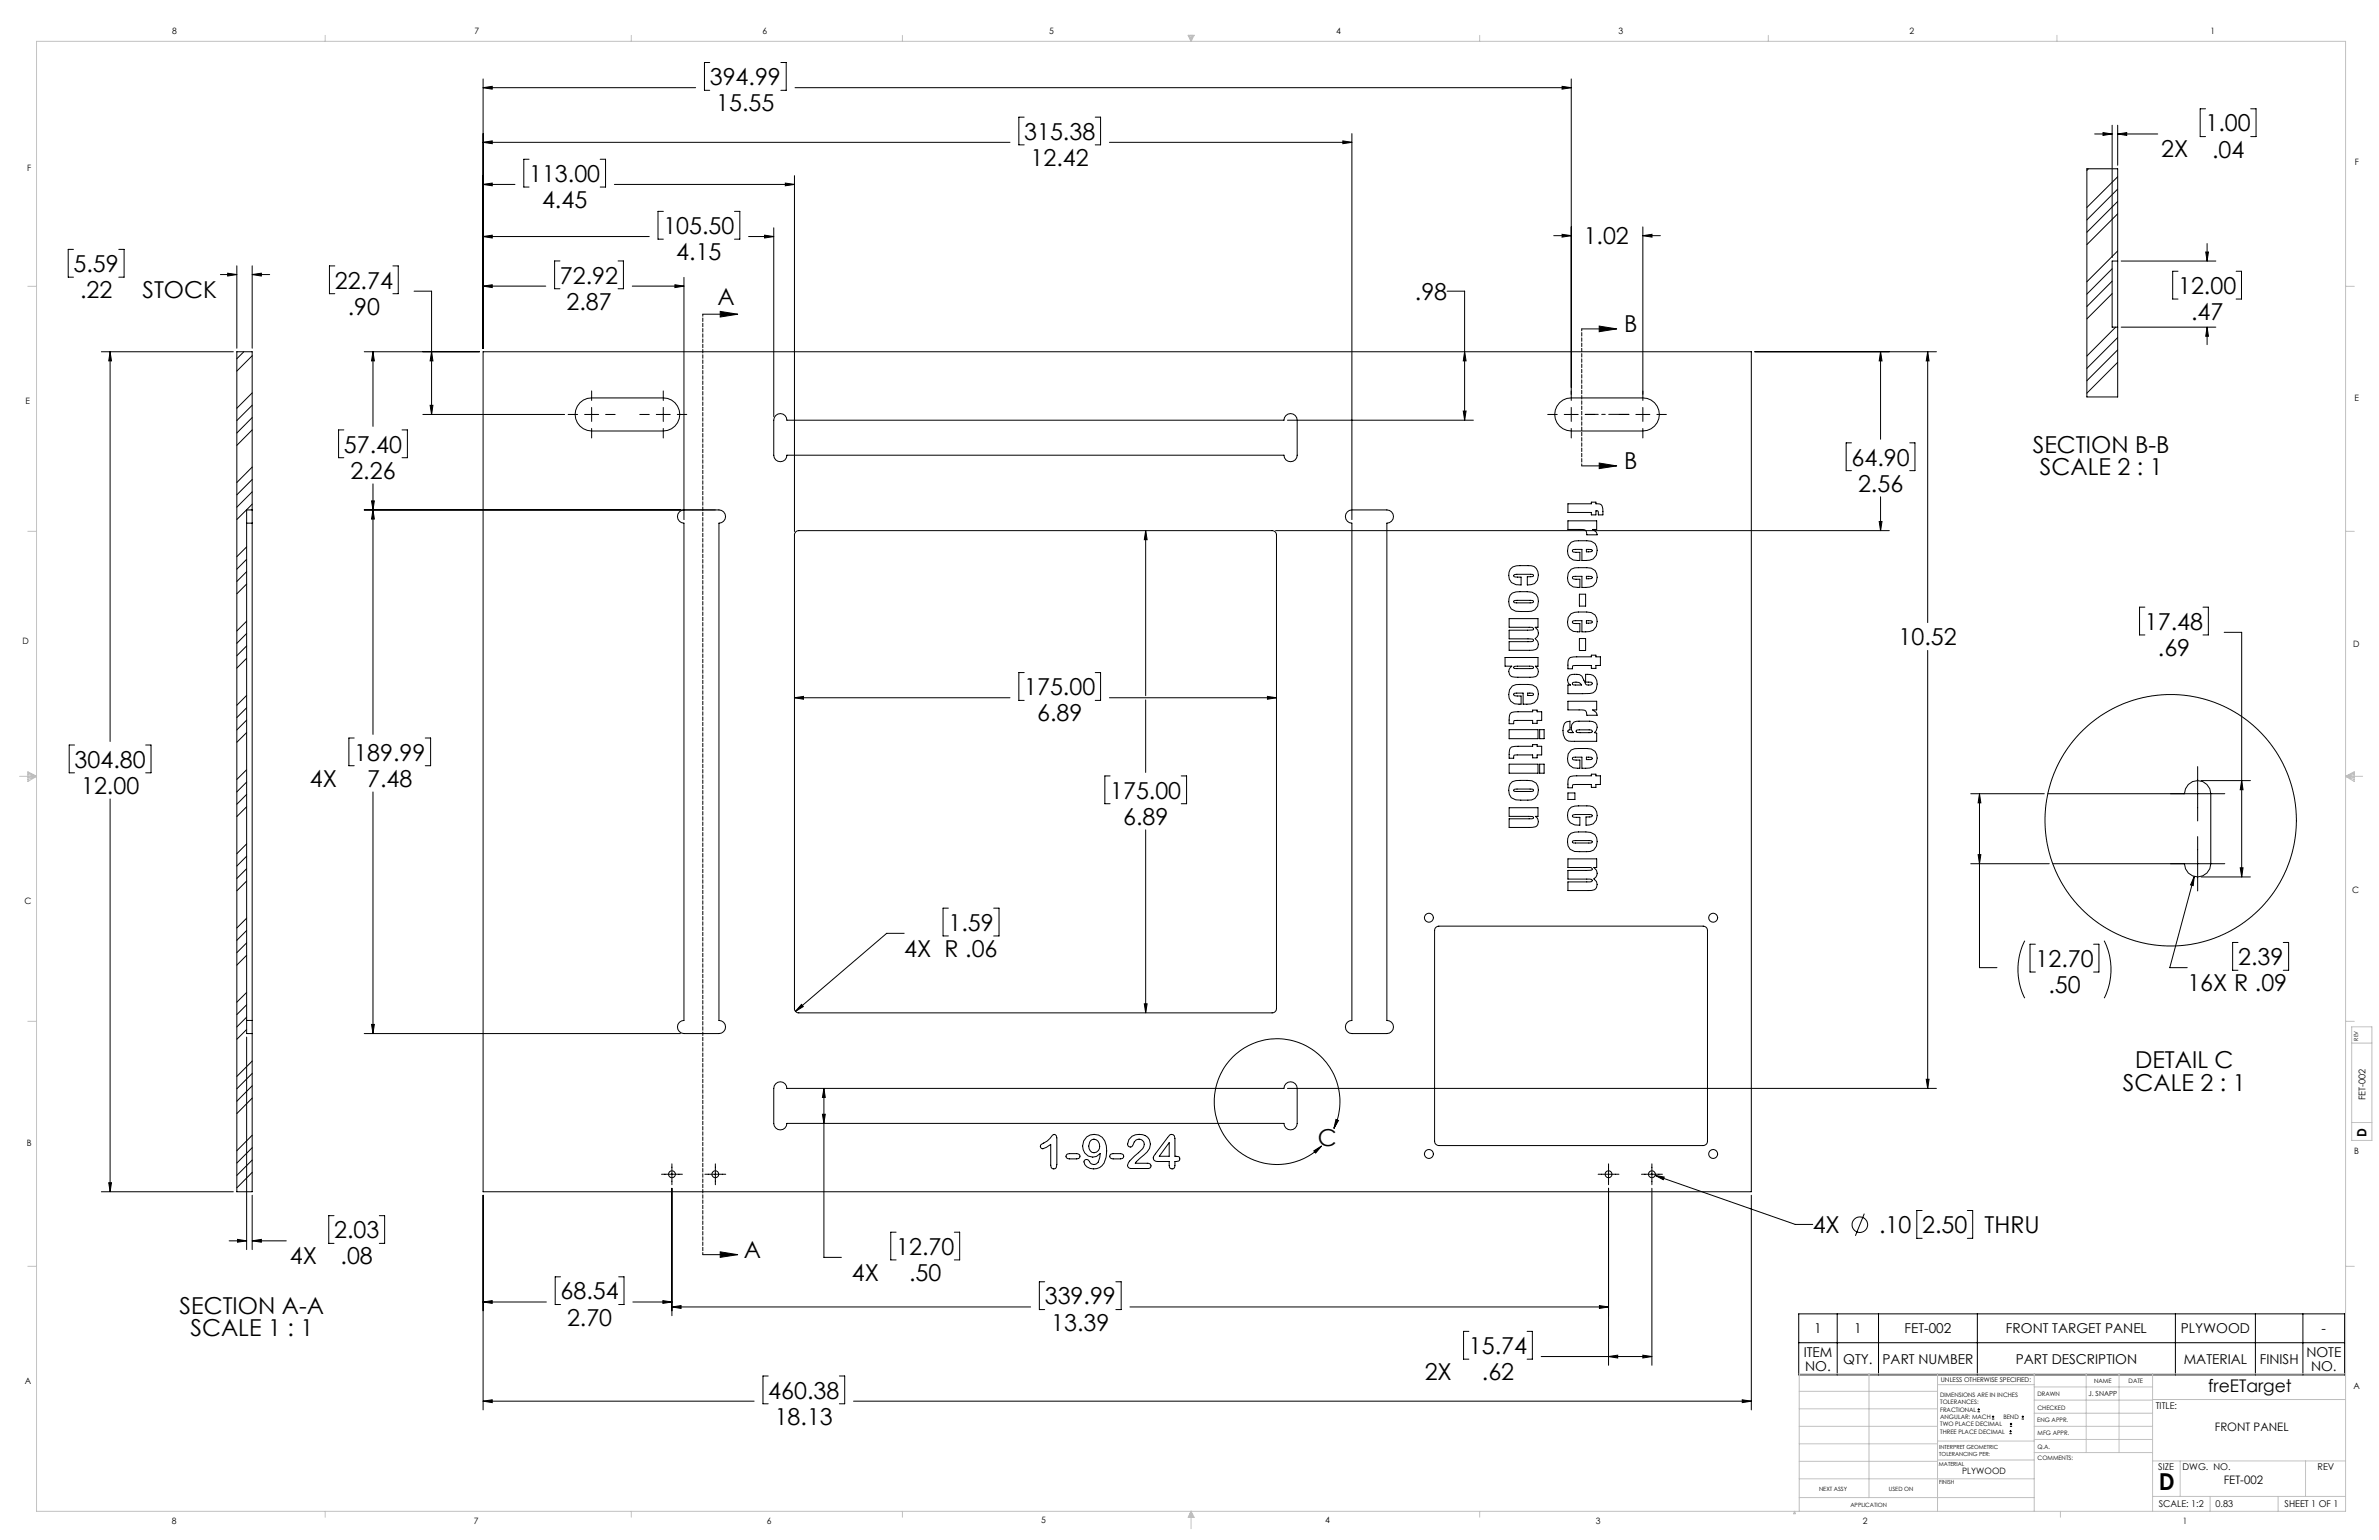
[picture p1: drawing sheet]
<svg xmlns="http://www.w3.org/2000/svg" width="864mm" height="559mm" viewBox="0 0 864 559" stroke-linecap="round" stroke-linejoin="round" font-family="sans-serif">
<defs><g id="words">
<g font-size="8.5">
<text x="257.7" y="30.9">394.99</text>
<text x="260" y="40.4">15.55</text>
<text x="800.7" y="47.7">1.00</text>
<text x="371.8" y="50.7">315.38</text>
<text x="784.6" y="57.1">2X</text>
<text x="803" y="57.2">.04</text>
<text x="192.1" y="66">113.00</text>
<text x="374.1" y="60.2">12.42</text>
<text x="196.8" y="75.5">4.45</text>
<text x="240.8" y="84.9">105.50</text>
<text x="574.9" y="88.7">1.02</text>
<text x="245.5" y="94.4">4.15</text>
<text x="26.7" y="98.7">5.59</text>
<text x="121.5" y="104.7">22.74</text>
<text x="203.3" y="102.9">72.92</text>
<text x="790.7" y="106.6">12.00</text>
<text x="29.1" y="108.2">.22</text>
<text x="51.7" y="108.1">STOCK</text>
<text x="205.6" y="112.4">2.87</text>
<text x="260.4" y="110.8">A</text>
<text x="513.6" y="108.8">.98</text>
<text x="126.2" y="114.2">.90</text>
<text x="795.4" y="116.1">.47</text>
<text x="589.6" y="120.4">B</text>
<text x="124.8" y="164.2">57.40</text>
<text x="737.9" y="164.3">SECTION B-B</text>
<text x="127.2" y="173.7">2.26</text>
<text x="589.6" y="170.1">B</text>
<text x="672.1" y="168.9">64.90</text>
<text x="740.5" y="172.5">SCALE 2 : 1</text>
<text x="674.5" y="178.4">2.56</text>
<text x="778.6" y="228.5">17.48</text>
<text x="689.2" y="234.2">10.52</text>
<text x="783.3" y="238">.69</text>
<text x="371.8" y="252.3">175.00</text>
<text x="376.5" y="261.8">6.89</text>
<text x="128.6" y="276">189.99</text>
<text x="27.1" y="278.5">304.80</text>
<text x="112.5" y="285.4">4X</text>
<text x="133.3" y="285.5">7.48</text>
<text x="29.4" y="288">12.00</text>
<text x="403" y="289.8">175.00</text>
<text x="407.7" y="299.3">6.89</text>
<text x="344.3" y="337.7">1.59</text>
<text x="328.2" y="347.2">4X R .06</text>
<text x="738.9" y="350.8">12.70</text>
<text x="812.5" y="350.2">2.39</text>
<text x="794" y="359.6">16X R .09</text>
<text x="743.6" y="360.3">.50</text>
<text x="775.1" y="387.6">DETAIL C</text>
<text x="770.7" y="395.9">SCALE 2 : 1</text>
<text x="478.4" y="415.8">C</text>
<text x="121.3" y="449.3">2.03</text>
<text x="658" y="447.5">4X</text>
<text x="682.2" y="447.5">.10</text>
<text x="697.8" y="447.5">2.50</text>
<text x="720.4" y="447.5">THRU</text>
<text x="325.3" y="455.3">12.70</text>
<text x="105.2" y="458.7">4X</text>
<text x="123.6" y="458.8">.08</text>
<text x="270" y="456.3">A</text>
<text x="309.2" y="464.7">4X</text>
<text x="330" y="464.8">.50</text>
<text x="203.5" y="471.5">68.54</text>
<text x="379.3" y="473.3">339.99</text>
<text x="65.2" y="476.7">SECTION A-A</text>
<text x="69.1" y="484.9">SCALE 1 : 1</text>
<text x="205.8" y="481">2.70</text>
<text x="381.6" y="482.8">13.39</text>
<text x="533.2" y="491.3">15.74</text>
<text x="517.2" y="500.7">2X</text>
<text x="537.9" y="500.8">.62</text>
<text x="278.9" y="507.5">460.38</text>
<text x="281.2" y="517">18.13</text>
<text x="783.7" y="540.7">D</text>
</g>
<text font-size="6.3" x="801.6" y="505">freETarget</text>
<g font-size="4.9">
<text x="658.6" y="483.8">1</text>
<text x="673.1" y="483.8">1</text>
<text x="691.4" y="483.8">FET-002</text>
<text x="728.2" y="483.8">FRONT TARGET PANEL</text>
<text x="791.7" y="483.8">PLYWOOD</text>
<text x="842.8" y="483.8">-</text>
<text x="654.8" y="492.4">ITEM</text>
<text x="655.3" y="497.4">NO.</text>
<text x="669.1" y="494.9">QTY.</text>
<text x="683.4" y="494.9">PART NUMBER</text>
<text x="731.7" y="494.9">PART DESCRIPTION</text>
<text x="792.7" y="494.9">MATERIAL</text>
<text x="820.3" y="494.9">FINISH</text>
<text x="837.2" y="492.4">NOTE</text>
<text x="838.9" y="497.4">NO.</text>
</g>
<text font-size="4.7" x="859" y="412.4" transform="rotate(-90 859 412.4)">D</text>
<g font-size="4.2">
<text x="804" y="519.3">FRONT PANEL</text>
<text x="807.2" y="538.6">FET-002</text>
</g>
<g font-size="3.4">
<text x="858.7" y="399.2" transform="rotate(-90 858.7 399.2)">FET-002</text>
<text x="782.6" y="511.2">TITLE:</text>
<text x="783.5" y="533.3">SIZE</text>
<text x="792.3" y="533.3">DWG. NO.</text>
<text x="841.3" y="533.4">REV</text>
<text x="783.6" y="546.8">SCALE: 1:2</text>
<text x="804.3" y="546.8">0.83</text>
<text x="829.3" y="546.8">SHEET 1 OF 1</text>
</g>
<g font-size="3.2">
<text x="62.5" y="12.4">8</text>
<text x="172.3" y="12.3">7</text>
<text x="276.8" y="12.4">6</text>
<text x="380.9" y="12.4">5</text>
<text x="485" y="12.3">4</text>
<text x="587.5" y="12.4">3</text>
<text x="693.2" y="12.4">2</text>
<text x="802.4" y="12.4">1</text>
<text x="854.9" y="59.8">F</text>
<text x="9.9" y="62">F</text>
<text x="9.3" y="146.5">E</text>
<text x="854.7" y="145.5">E</text>
<text x="8.2" y="233.6">D</text>
<text x="854.3" y="234.9">D</text>
<text x="8.9" y="328.1">C</text>
<text x="853.9" y="324.1">C</text>
<text x="9.7" y="415.8">B</text>
<text x="854.6" y="418.6">B</text>
<text x="9" y="502">A</text>
<text x="854.3" y="503.9">A</text>
<text x="712.3" y="534.9">PLYWOOD</text>
<text x="62.3" y="552.9">8</text>
<text x="172" y="552.9">7</text>
<text x="278.3" y="552.9">6</text>
<text x="377.9" y="552.8">5</text>
<text x="481" y="552.8">4</text>
<text x="579.3" y="552.8">3</text>
<text x="676.2" y="552.9">2</text>
<text x="792.4" y="552.8">1</text>
</g>
<text font-size="2.5" x="758.2" y="506.5">J. SNAPP</text>
<text font-size="2.4" x="704.5" y="501.3">UNLESS OTHERWISE SPECIFIED:</text>
<g font-size="2.2">
<text x="760.2" y="501.8">NAME</text>
<text x="772.7" y="501.8">DATE</text>
<text x="704.3" y="506.9">DIMENSIONS ARE IN INCHES</text>
<text x="704.3" y="509.6">TOLERANCES:</text>
<text x="739.6" y="506.6">DRAWN</text>
<text x="704.3" y="512.2">FRACTIONAL</text>
<text x="704.3" y="514.9">ANGULAR: MACH</text>
<text x="727.2" y="514.9">BEND</text>
<text x="739.6" y="511.5">CHECKED</text>
<text x="704.3" y="517.5">TWO PLACE DECIMAL</text>
<text x="704.3" y="520.2">THREE PLACE DECIMAL</text>
<text x="739.6" y="516.1">ENG APPR.</text>
<text x="739.7" y="520.9">MFG APPR.</text>
<text x="739.6" y="525.6">Q.A.</text>
<text x="739.7" y="529.8">COMMENTS:</text>
</g>
<g font-size="2.1">
<text x="660.3" y="540.9">NEXT ASSY</text>
<text x="685.6" y="540.9">USED ON</text>
<text x="671.7" y="546.7">APPLICATION</text>
</g>
<g font-size="2">
<text x="856" y="377.7" transform="rotate(-90 856 377.7)">REV</text>
<text x="704" y="525.8">INTERPRET GEOMETRIC</text>
<text x="703.9" y="531.8">MATERIAL</text>
<text x="704" y="528.3">TOLERANCING PER:</text>
<text x="703.9" y="538.7">FINISH</text>
</g>
</g></defs>
<g fill="none" stroke="#000" stroke-width=".36">
<path d="M175.4 28.6v97.8M175.4 31.8h77.1M175.4 31.8l3.3-.5v1zM257.6 22.7h-1.9v10.1h1.9M283.5 22.7h1.9v10.1h-1.9M288.6 31.8h281.8M567.1 31.3l3.3 .5-3.3 .5zM570.4 28.6v116.7M800.6 39.5h-1.9v10.1h1.9M817 39.5h2v10.1h-2M175.4 51.6h191.2M175.4 51.6l3.3-.5v1z"/>
<path d="M192.1 57.8h-2v10.1h2M217.9 57.8h1.9v10.1h-1.9M371.8 42.5h-1.9v10.1h1.9M397.6 42.5h1.9v10.1h-1.9M402.7 51.6h88M487.5 51.1l3.2 .5-3.2 .5zM490.7 48.5v140.1M760.4 48.6h6.3M763.4 48.1l3.3 .5-3.3 .5zM766.7 45.4v48.1M768.7 48.6l3.3-.5v1zM768.7 45.4v14.6"/>
<path d="M768.7 48.6h14.6M175.4 66.9h11.5M175.4 66.9l3.3-.5v1zM223 66.9h65.4M240.8 76.7h-1.9v10.1h1.9M266.6 76.7h2v10.1h-2M285.1 66.4l3.3 .5-3.3 .5zM288.4 63.7v129.2M758.1 61.2l-.5 .6M768.7 64.1l-11.1 11.2M768.7 68.6l-11.1 11.2M768.7 73.1l-11.1 11.2"/>
<path d="M768.7 77.6l-11.1 11.2M26.7 90.5h-1.9v10.1h1.9M43.1 90.5h1.9v10.1h-1.9M80 99.6h6M82.7 99.1l3.3 .5-3.3 .6zM86 96.4v30M91.5 99.6l3.4-.5v1.1zM91.5 96.4v30M91.5 99.6h6.4M121.5 96.5h-1.9v10.1h1.9M142.6 96.5h2v10.1h-2M175.4 85.8h60.3"/>
<path d="M175.4 85.8l3.3-.5v1.1zM203.3 94.7h-2v10.1h2M224.4 94.7h1.9v10.1h-1.9M271.7 85.8h9.2M277.6 85.3l3.3 .5-3.3 .6zM280.9 82.7v68.5M564 85.5h6.4M567.1 85l3.3 .5-3.3 .5zM596.4 82.3v63M596.4 85.5h6.3M596.4 85.5l3.3-.5v1zM766.7 97.5l-9.1 9.2"/>
<path d="M768.7 94.7v24M768.7 94.7v-33.5h-11.1v82.8h11.1v-25.3M768.7 94.7h-2v24h2M768.7 91.1l-11.1 11.1M770 94.7h34.4M790.6 98.4h-1.9v10.1h1.9M800.7 91.4h1l-.5 3.3zM801.2 88.4v6.3M811.7 98.4h2v10.1h-2M150.3 105.7h6.4v44.7M175.4 103.8h22.7M175.4 103.8l3.3-.5v1.1z"/>
<path d="M229.5 103.8h18.8M245 103.3l3.3 .5-3.3 .6zM248.3 100.6v88M255.1 114h12.7M261.4 113l6.4 1-6.4 1zM525.3 105.7h6.4v46.8M574.2 119.3h12.7M580.5 118.3l6.4 1-6.4 1.1zM766.7 102l-9.1 9.2M766.7 106.5l-9.1 9.2M768 118.7l-10.4 10.5M770 118.7h34.4"/>
<path d="M801.2 118.7l.5 3.3h-1zM801.2 118.7v6.4M36.8 127.6h47.9M40 127.6v141.5M40 127.6l.5 3.4h-1zM88.5 127.6l-2.5 2.6M91.5 129.1l-5.5 5.6M132.2 127.6h41.9M135.4 127.6v27.1M135.4 127.6l.5 3.4h-1zM156.7 127.6l.5 3.4h-1.1zM175.4 127.6h460.3v304.8h-460.3z"/>
<path d="M531.7 127.6l.5 3.4h-1zM637 127.6h65.9M682.7 127.6l.5 3.4h-1zM682.7 127.6v31.8M699.8 127.6l.5 3.4h-1.1zM699.8 127.6v98.3M768.7 122.5l-11.1 11.2M768.7 127l-11.1 11.1M768.7 131.5l-11.1 11.2M91.5 142.6l-5.5 5.5M91.5 147l-5.5 5.6M91.5 151.5l-5.5 5.6"/>
<path d="M91.5 156l-5.5 5.6M124.8 156h-1.9v10.1h1.9M145.9 156h2v10.1h-2M153.5 150.4h51.5M156.1 147.1h1.1l-.5 3.3zM206.2 150.4h3.5M210.5 146.1l1.3-.9 1.4-.6 1.6-.2h26a6 6 0 0 1 6 6 6 6 0 0 1-6 6h-26a6 6 0 0 1-5.6-3.7 6 6 0 0 1 1.3-6.6zM212.2 150.4h5.1M214.8 141.9v3.4M214.8 147.8v5.1M214.8 155.5v3.4M219.9 150.4h3.4"/>
<path d="M232.2 150.4h3.5M238.2 150.4h5.1M240.8 141.9v3.4M240.8 147.8v5.1M240.8 155.5v3.4M245.9 150.4h3.4M281.6 150.8a2.36 2.36 0 0 1 2.6-.6 2.36 2.36 0 0 1 1.4 2.3h180.5a2.4 2.4 0 0 1 2.4-2.4 2.4 2.4 0 0 1 2.4 2.4v12.7a2.4 2.4 0 0 1-2.4 2.3 2.4 2.4 0 0 1-2.4-2.3h-180.5a2.38 2.38 0 0 1-2.3 2.3 2.38 2.38 0 0 1-2.4-2.3v-12.7l.2-.9zM467.4 152.5h67.4M531.2 149.2h1l-.5 3.3zM561.8 150.4h3.5M566.1 146.1l1.3-.9 1.4-.6 1.6-.2h26a6 6 0 0 1 6 6 6 6 0 0 1-6 6h-26a6 6 0 0 1-5.6-3.7 6 6 0 0 1 1.3-6.6zM567.8 150.4h5.1"/>
<path d="M570.4 147.8v5.1M570.4 155.5v3.4M575.5 150.4h3.4M587.8 150.4h3.5M593.8 150.4h5.1M596.4 147.8v5.1M596.4 155.5v3.4M601.5 150.4h3.4M91.5 169.5l-5.5 5.6M91.5 174l-5.5 5.6M91.5 178.5l-5.5 5.5M135.4 175.6v90.9"/>
<path d="M574.2 169.1h12.7M580.5 168l6.4 1.1-6.4 .9zM672.1 160.7h-1.9v10.1h1.9M693.2 160.7h1.9v10.1h-1.9M89.5 198.4l-3.5 3.6M89.5 189.8h2M91.5 183l-5.5 5.5M91.5 185v4.8M91.5 185v-57.4h-5.5v304.8h5.5v-57.4M91.5 185h-2v190h2M91.5 189.8v180.5M132.2 185h128.8a2.4 2.4 0 0 1 2.4 2.4 2.4 2.4 0 0 1-2.4 2.4v180.5a2.38 2.38 0 0 1 2.4 2.4 2.38 2.38 0 0 1-2.4 2.3h-12.7a2.38 2.38 0 0 1-2.4-2.3 2.38 2.38 0 0 1 2.4-2.4v-180.5a2.4 2.4 0 0 1-2.4-2.4 2.4 2.4 0 0 1 2.4-2.4"/>
<path d="M134.9 181.8h1l-.5 3.2zM135.4 185l.5 3.3h-1zM288.9 193l1.1-.5h171.8a1.57 1.57 0 0 1 1.6 1.6v171.8a1.57 1.57 0 0 1-1.6 1.6h-171.8a1.57 1.57 0 0 1-1.6-1.6v-172.1zM415.9 192.5v59.9M415.9 192.5l.5 3.3h-1zM463.1 192.5h222.7M489.1 185.7l.7-.5 .9-.2h12.7a2.4 2.4 0 0 1 2.4 2.4 2.4 2.4 0 0 1-2.4 2.4v180.5a2.38 2.38 0 0 1 2.4 2.4 2.38 2.38 0 0 1-2.4 2.3h-12.7a2.38 2.38 0 0 1-2.3-2.3 2.38 2.38 0 0 1 2.3-2.4v-180.5a2.39 2.39 0 0 1-2.1-1.5 2.39 2.39 0 0 1 .5-2.6zM569.2 182.8h8.5v-.6h1.6v.6a1.87 1.87 0 0 1 2.5 1.8l.1 2.2h-1.7v-1.1l-.3-.4h-.6v1.5h-1.6v-.9h-8.5zM569.2 189h10.4v3.1h-1.5l1.3 .9 .4 1.1h-3.7l-.2-1.1a1.4 1.4 0 0 0-1.8-.9h-4.9zM570.3 196.8a14.9 14.9 0 0 1 7.3-.4 3.7 3.7 0 0 1 2 4.4 3.7 3.7 0 0 1-4 2.6h-1.3v-4h-3a.48 .48 0 0 0-.5 .5 .48 .48 0 0 0 .5 .4l2.2 .1v3a3.5 3.5 0 0 1-4.5-3.5l.3-1.7zM575.9 199.4h1.8l.3 .4-.2 .3-1.9 .1zM682.2 189.2h1l-.5 3.3z"/>
<path d="M682.7 180.3v12.2M89.5 203l-3.5 3.5M89.5 207.4l-3.5 3.6M89.5 211.9l-3.5 3.6M548.3 206.5l.8-.8a16.1 16.1 0 0 1 7.8-.1 4 4 0 0 1 .2 6.2l-2.7 .5v-3l1.9-.1a.41 .41 0 0 0 .3-.4 .41 .41 0 0 0-.4-.4h-5.6l-1 .2-.1 .5a3.1 3.1 0 0 0 2.7 .3v2.9a3.7 3.7 0 0 1-4-1.6 3.7 3.7 0 0 1 .1-4.2zM549 215.2a16.5 16.5 0 0 1 7.1-.3 3.6 3.6 0 0 1 2.3 4.1 3.6 3.6 0 0 1-3.8 2.9h-2.5a3.8 3.8 0 0 1-4.2-2.2 3.8 3.8 0 0 1 1.1-4.5zM549.6 218l5.8-.2 1 .1 .2 .4-.4 .4-5.6 .1-1-.2zM570.3 206.6a14.9 14.9 0 0 1 7.3-.4 3.7 3.7 0 0 1 2 4.3 3.7 3.7 0 0 1-4 2.6h-1.3v-4l-3 .1a.48 .48 0 0 0-.5 .5 .48 .48 0 0 0 .5 .4l2.2 .1v2.9a3.5 3.5 0 0 1-4.5-3.4l.3-1.8zM573.3 215.6h2.3v4.3h-2.3zM575.9 209.1l1.8 .1 .3 .4-.2 .3-1.9 .1zM89.5 225.4l-3.5 3.6M89.5 229.9l-3.5 3.5"/>
<path d="M89.5 234.4l-3.5 3.5M89.5 238.9l-3.5 3.5M546.3 238.6h12v3.2l-.9-.1a2.25 2.25 0 0 1 .1 3.8l-2.1 .2a11.9 11.9 0 0 1-7.1-.5 2.24 2.24 0 0 1 .5-3.5h-2.5zM547.8 224.5h10.5v3.1h-1a2.41 2.41 0 0 1 0 4.1 2.36 2.36 0 0 1 .2 4l-2.3 .3h-7.4v-3.2h8.6a.46 .46 0 0 0 .2-.5 .46 .46 0 0 0-.2-.4l-8.6-.1v-3.1l8.5-.1a.5 .5 0 0 0 .3-.6 .5 .5 0 0 0-.6-.4h-8.2zM569.6 239l.4-.4 1.2-.2 6.5-.1v-.6h1.6v.6h1.7v3.2h-1.7v1h-1.6v-1h-6.5l-.3 .2-.1 1h-1.6v-2.2zM570.3 222.7a13.8 13.8 0 0 1 7.3-.4 3.7 3.7 0 0 1 2 4.3 3.7 3.7 0 0 1-4 2.7h-1.3v-4.1h-3a.5 .5 0 0 0-.5 .6 .5 .5 0 0 0 .5 .4l2.2 .1v3a3.7 3.7 0 0 1-3.8-1.2 3.7 3.7 0 0 1-.4-4.1zM573.3 231.7h2.3v4.3h-2.3zM575.9 225.2l1.8 .1 .3 .4-.2 .3-1.9 .1zM699.8 236v158.9M778.6 220.3h-1.9v10.1h1.9M799.7 220.3h2v10.1h-2M807.4 229.4h6.4v88.8"/>
<path d="M89.5 252.3l-3.5 3.6M89.5 256.8l-3.5 3.6M288.4 253.2h78.2M288.4 253.2l3.3-.5v1zM371.8 244.1h-1.9v10h1.9M397.6 244.1h1.9v10h-1.9M402.7 253.2h60.7M415.9 254v26.3M460.1 252.7l3.3 .5-3.3 .5zM548.2 259l.5-.5 1.2-.2h6.5v-.6h1.6v.6h1.6v3.1h-1.6v1.1h-1.6v-1.1h-6.6l-.2 .2-.1 1h-1.7l.1-2.2zM549 248.9a15 15 0 0 1 7.3-.4 3.7 3.7 0 0 1 2 4.4 3.7 3.7 0 0 1-4 2.6h-1.4v-4h-3a.48 .48 0 0 0-.4 .5 .48 .48 0 0 0 .5 .5l2.2 .1v2.9a3.6 3.6 0 0 1-3.9-1.2 3.6 3.6 0 0 1-.3-4zM549.6 241.9l5.7-.2 1.2 .1 .1 .4-.1 .3-.4 .1h-6.1l-.5-.2z"/>
<path d="M554.6 251.5h1.7l.3 .3v.4l-2 .2zM569.2 254.5h10.4v3.1h-1.5l1.3 .8 .4 1.1h-3.7l-.2-1a1.4 1.4 0 0 0-1.8-.9h-4.9zM569.9 245l.8-.3a5.1 5.1 0 0 1 3.6 .7l1.2 2.7a1.45 1.45 0 0 0 2.5-.1l-.3-.4-2.1-.1v-2.8a3.3 3.3 0 0 1 4.2 3.5l-.3 1.9a2.92 2.92 0 0 1-3.4 1.6h-6.9v-3.1h.9a2.06 2.06 0 0 1-.2-3.6zM570.9 247.7l.2-.1a2.88 2.88 0 0 1 3 1l-3-.1-.3-.4zM27.1 270.3h-2v10.1h2M52.9 270.3h1.9v10.1h-1.9M89.5 279.3l-3.5 3.5M89.5 261.3l-3.5 3.6M89.5 265.8l-3.5 3.5M128.6 267.8h-2v10h2M154.4 267.8h1.9v10h-1.9M547.8 264.8h10.5v3.2h-10.5z"/>
<path d="M547.8 277.3h10.5v3.3h-10.5zM548.2 271.5l.5-.5 1.2-.2h6.5v-.6h1.6v.6h1.6v3.1h-1.6v1.1h-1.6v-1.1l-6.6 .1-.2 .1-.1 1h-1.7l.1-2.2zM558.9 264.8h1.6v3.2h-1.6zM558.9 277.3h1.6v3.3h-1.6zM568.2 262.2l1.7-.5v3.1l-.5 .1a.5 .5 0 0 0-.2 .5 .5 .5 0 0 0 .4 .4l1.5 .1a2.4 2.4 0 0 1-.6-2.9 2.4 2.4 0 0 1 2.7-1.3h3.8a2.3 2.3 0 0 1 2.7 1.3 2.3 2.3 0 0 1-.9 2.9l.8 .1v3h-8a3.3 3.3 0 0 1-4.2-3.9l.1-1.2zM570.3 272.2a14.9 14.9 0 0 1 7.3-.4 3.7 3.7 0 0 1 2 4.3 3.7 3.7 0 0 1-4 2.7h-1.3v-4.1l-3 .1a.48 .48 0 0 0-.5 .5 .48 .48 0 0 0 .5 .4l2.2 .1v3a3.5 3.5 0 0 1-4.5-3.5l.3-1.8zM572.3 265l5.3-.1a.48 .48 0 0 1 .4 .4 .48 .48 0 0 1-.4 .5h-4.9l-.5-.3zM575.9 274.7l1.8 .1 .3 .4-.6 .4h-1.5zM797.8 278.2v19.7M40 289.9v142.5M89.5 283.8l-3.5 3.5M89.5 288.3l-3.5 3.5"/>
<path d="M89.5 292.7l-3.5 3.6M135.4 287.4v87.6M403 281.6h-1.9v10h1.9M428.8 281.6h1.9v10h-1.9M547.8 293.1h10.5v3.1h-.9a2.13 2.13 0 0 1 1 2.4 2.13 2.13 0 0 1-2.1 1.6h-8.5v-3.1h8.2l.5-.1 .1-.3-.2-.4h-.5l-8.1-.1zM549 283.6a18.2 18.2 0 0 1 7.1-.3 3.7 3.7 0 0 1 2.3 3.5 3.7 3.7 0 0 1-2.4 3.5h-3.9a3.8 3.8 0 0 1-4.2-2.1 3.8 3.8 0 0 1 1.1-4.6zM549.6 286.5l5.8-.2 1.1 .1 .1 .4-.4 .4h-5.6l-1-.1zM569.2 287.7h2.5v2.4h-2.5zM569.6 282.2l.4-.4 1.2-.2 6.5-.1v-.6h1.6v.6h1.7v3.2h-1.7v1h-1.6v-1h-6.5l-.3 .2-.1 1h-1.6v-2.2zM569.6 293.7l.8-.8a17 17 0 0 1 7.8-.2 3.7 3.7 0 0 1 1.5 3.7 3.7 3.7 0 0 1-2.6 2.9l-1.4 .1v-3h1.9a.41 .41 0 0 0 .4-.4 .41 .41 0 0 0-.4-.4h-5.7l-1 .2v.5a2.92 2.92 0 0 0 2.6 .3v2.8a3.7 3.7 0 0 1-4-1.5 3.7 3.7 0 0 1 .1-4.2zM715.4 288h26.7M718.6 288v63.1h6.3"/>
<path d="M718.6 288l.5 3.3h-1zM743.4 288h64.2M793 288a4.8 4.8 0 0 1 4.8-4.8 4.8 4.8 0 0 1 4.7 4.8v25.4a4.8 4.8 0 0 1-4.7 4.8 4.8 4.8 0 0 1-4.8-4.8M799 283.2h17.9M813.8 283.2l.4 3.4h-1zM89.5 306.2l-3.5 3.6M89.5 310.7l-3.5 3.6M89.5 315.2l-3.5 3.6M89.5 319.7l-3.5 3.6M415.9 301.1v66.4M569.2 311.6h10.4v3.2h-1a2.38 2.38 0 0 1 0 4.1 2.37 2.37 0 0 1 .6 3.6l-1.5 .6h-8.5v-3.1l8.5-.1a.44 .44 0 0 0 .3-.4 .44 .44 0 0 0-.3-.4l-8.5-.1v-3.2h8.4a.51 .51 0 0 0 .4-.7 .51 .51 0 0 0-.6-.3h-8.2zM569.5 303.2l.8-.8a16.5 16.5 0 0 1 7.1-.4 3.7 3.7 0 0 1 1.1 6.4 14.4 14.4 0 0 1-6.9 .6 3.8 3.8 0 0 1-2.1-5.8z"/>
<path d="M570.9 305.2l5.9-.2 .9 .1 .3 .4-.5 .4h-6.3l-.4-.3zM715.4 313.4h28.5M718.1 310.1h1l-.5 3.3zM745.2 313.4h62.4M796.5 318l-8.9 33.1h6.4M796.5 318l-.4 3.3-.9-.2zM797.8 303.6v19.7M799 318.2h17.9M813.2 314.9h1l-.4 3.3zM89.5 333.2l-3.5 3.5M89.5 337.6l-3.5 3.6M328.2 338.7h-6.3l-33.2 28.3"/>
<path d="M344.3 329.5h-2v10.1h2M360.7 329.5h2v10.1h-2M521.2 336.5l1.1-.4h96a1.57 1.57 0 0 1 1.5 1.5v76.5a1.57 1.57 0 0 1-1.5 1.6h-96a1.57 1.57 0 0 1-1.5-1.6v-76.5zM89.5 342.1l-3.5 3.6M89.5 346.6l-3.5 3.6M735 341.3a23.2 23.2 0 0 0 0 20.9M738.9 342.6h-2v10.1h2M760 342.6h1.9v10.1h-1.9M763.8 341.3a23.2 23.2 0 0 1 0 20.9M812.4 342h-1.9v10.1h1.9M828.9 342h1.9v10.1h-1.9M89.5 376.3v77.1"/>
<path d="M89.5 360.1l-3.5 3.5M89.5 364.6l-3.5 3.6M89.5 369.1l-3.5 3.5M89.5 373.6l-3.5 3.5M89.5 370.3h2M91.5 370.3v4.7M132.2 375h114.8M134.9 371.7h1l-.5 3.3zM290.9 364.5l.7 .7-2.9 1.8zM415.4 364.2h1l-.5 3.3zM91.5 385l-5.5 5.6M91.5 389.5l-5.5 5.6"/>
<path d="M91.5 394l-5.5 5.6M91.5 398.5l-5.5 5.6M281.6 393.2a2.36 2.36 0 0 1 2.6-.5 2.36 2.36 0 0 1 1.4 2.2h180.5a2.4 2.4 0 0 1 2.4-2.4 2.4 2.4 0 0 1 2.4 2.4v12.7a2.4 2.4 0 0 1-2.4 2.4 2.4 2.4 0 0 1-2.4-2.4h-180.5a2.38 2.38 0 0 1-2.3 2.4 2.38 2.38 0 0 1-2.4-2.4v-12.7l.2-.9zM299.1 394.9v61.3h6.3M299.1 394.9l.5 3.3h-1zM467.4 394.9h235.5M699.2 391.6h1.1l-.5 3.3zM91.5 411.9l-5.5 5.6M91.5 416.5l-5.5 5.5M298.6 404.3h1l-.5 3.3zM377.8 415.4l.4-.3a7.9 7.9 0 0 0 3.9-3.2l.6-.3 .5 .2 .4 1.1v9.6l-.3 1.3a1.1 1.1 0 0 1-1.7-.1l-.2-8.4-2.8 1.5a.91 .91 0 0 1-.8-1.4zM387.1 419.1a4.9 4.9 0 0 1 4.2-.4 .9 .9 0 0 1 .8 .7 .9 .9 0 0 1-.5 1 6.5 6.5 0 0 1-4.3-.2l-.3-.6z"/>
<path d="M394.5 412.5a4.4 4.4 0 0 1 7.1 3.2 9 9 0 0 1-1.5 7.2 4.3 4.3 0 0 1-6.3-.3l-.3-1 .6-.8a1.42 1.42 0 0 1 1.7 1.2 1.83 1.83 0 0 0 2.9-.3l.7-3.1a3.6 3.6 0 0 1-4.2 1 3.6 3.6 0 0 1-2.2-3.7l.4-1.9zM396 413.8a2.07 2.07 0 0 1 2.3 0 2.07 2.07 0 0 1 .9 2.2 2.02 2.02 0 0 1-2.1 2.3 2.02 2.02 0 0 1-1.9-2.4zM403 419.1a4.9 4.9 0 0 1 4.2-.4 .9 .9 0 0 1 .7 .7 .9 .9 0 0 1-.4 1 6.5 6.5 0 0 1-4.3-.2l-.4-.6zM411 412.3a4.6 4.6 0 0 1 6.2 1.2 4.4 4.4 0 0 1-1.9 5.6l-3.2 3h4.4a.99 .99 0 0 1 1.3 .8 .99 .99 0 0 1-1 1.1h-6.2a1.22 1.22 0 0 1-1.3-1.1l.7-1.6 4.8-4.5a1.98 1.98 0 0 0-.1-3 1.98 1.98 0 0 0-2.9 .5l-.9 1.7a1 1 0 0 1-1.1 .1 1 1 0 0 1-.5-1l.5-1.6zM424.4 414.6v5h-3.6zM424.5 411.9a1.15 1.15 0 0 1 1.8 .3l.2 .9v6.5l1.3 .1 .4 .3a.93 .93 0 0 1-.4 1.3l-1.3 .2v1.4a1.05 1.05 0 0 1-.6 1.2 1.05 1.05 0 0 1-1.3-.4l-.2-2.2h-4.2a1.32 1.32 0 0 1-1.4-.7 1.32 1.32 0 0 1 .2-1.5zM476.9 417.6l2.8-1.8-2.1 2.6zM484.2 409.5a22.8 22.8 0 0 0-19.8-32.6 22.8 22.8 0 0 0-22 31.2 22.8 22.8 0 0 0 37.3 7.7M485 406.2l.9 .4-1.7 2.9zM36.8 432.4h47.9M39.5 429.2h1l-.5 3.2zM91.5 420.9l-5.5 5.6"/>
<path d="M91.5 425.4l-5.5 5.6M91.5 433.7v19.7M175.4 433.7v77.9M240.1 426.1h7.6M243.9 422.3v7.6M243.9 431.2v46.2M255.9 426.1h7.6M259.7 422.3v7.6M580.1 426.1h7.6M583.9 422.3v7.6M583.9 431.2v64.2M595.9 426.1h7.6"/>
<path d="M599.7 422.3v7.6M599.7 431.2v64.2M600.9 426.5l3.2 .6-.3 1zM600.9 426.5l50.8 17.8h6.3M635.7 433.7v77.9M697.8 439.2h-2v10.1h2M714.2 439.2h1.9v10.1h-1.9M83.2 450.3h6.3M86.2 449.7l3.3 .6-3.3 .4zM91.5 450.3l3.4-.6v1zM91.5 450.3h12.4M121.2 441.1h-1.9v10.1h1.9"/>
<path d="M137.7 441.1h1.9v10.1h-1.9M255.1 455.3h12.7M261.4 454.2l6.4 1.1-6.4 .9zM325.3 447.1h-1.9v10.1h1.9M346.4 447.1h2v10.1h-2M676.8 440.4l-3.3 8M175.4 472.4h22.9M175.4 472.4l3.3-.5v1zM203.5 463.3h-2v10.1h2M224.6 463.3h1.9v10.1h-1.9M229.7 472.4h14.2M240.6 471.9l3.3 .5-3.3 .5z"/>
<path d="M243.9 474.2h130.2M243.9 474.2l3.3-.5v1.1zM379.2 465.1h-1.9v10.1h1.9M405.1 465.1h1.9v10.1h-1.9M410.2 474.2h173.7M580.6 473.7l3.3 .5-3.3 .6zM653 476.7h198.1v22.2h-198.1zM666.9 476.7v22.2M681.9 476.7v22.2M717.8 476.7v22.2M789.7 476.7v22.2M818.7 476.7v22.2"/>
<path d="M836 476.7v22.2M278.9 499.3h-1.9v10.1h1.9M304.7 499.3h1.9v10.1h-1.9M533.2 483.1h-1.9v10.1h1.9M554.4 483.1h1.9v10.1h-1.9M559.5 492.2h40.2M583.9 492.2l3.3-.5v1.1zM596.4 491.7l3.3 .5-3.3 .6zM653 487.2h198.1M175.4 508.4h98.4M175.4 508.4l3.3-.5v1.1zM309.8 508.4h325.9"/>
<path d="M632.5 507.9l3.2 .5-3.2 .6zM717.9 512.3h.8M717.9 511.4h.8M718.3 511v.8M723.1 514.9h.8M723.1 514.1h.8M723.5 513.6v.9M729.4 519.4h.9M729.6 517.6h.8M729.6 516.7h.8M729.9 518.9v.9M730 516.3v.8"/>
<path d="M733.9 514.9h.8M733.9 514.1h.8M734.3 513.6v.9M729.4 520.2h.9"/>
<circle cx="788" cy="297.6" r="45.6"/>
<circle cx="518.7" cy="333" r="1.63"/>
<circle cx="621.9" cy="333" r="1.63"/>
<circle cx="518.7" cy="418.7" r="1.63"/>
<circle cx="621.9" cy="418.7" r="1.63"/>
<circle cx="243.9" cy="426.1" r="1.26"/>
<circle cx="259.7" cy="426.1" r="1.25"/>
<circle cx="583.9" cy="426.1" r="1.25"/>
<circle cx="599.7" cy="426.1" r="1.26"/>
<circle cx="675.1" cy="444.4" r="2.83"/>
</g>
<path d="M591.3 150.4h-15.8" fill="none" stroke="#000" stroke-width=".36" stroke-dasharray="15.2 1.3 1.3 1.3" stroke-dashoffset="7.9"/>
<path d="M255.1 114v341.2" fill="none" stroke="#000" stroke-width=".36" stroke-dasharray="1.3 .6" stroke-dashoffset=".5"/>
<path d="M574.2 119.3v49.7" fill="none" stroke="#000" stroke-width=".36" stroke-dasharray="1.3 .6" stroke-dashoffset=".6"/>
<g fill="none" stroke="#c0c0c0" stroke-width=".36">
<path d="M13.3 15h838.2v533.4h-838.2zM118 12.8v2.2M229.2 12.8v2.2M327.6 12.8v2.2M431.3 12.8h2.2l-1.1 2.2zM431.5 12.8l.9 2.2M432 12.8l.4 2.2M432.7 12.8l-.3 2.2M433 12.8l-.6 2.2M537.1 12.8v2.2M641.9 12.8v2.2M746.7 12.8v2.2"/>
<path d="M10.1 103.9h3.2M851.5 103.9h3.1M10.1 192.8h3.2M851.5 192.8h3.1M7.1 281.7h6.2M10.1 280l3.2 1.7-3.2 1.9zM10.1 280.5l3.2 1.2M10.1 281.1l3.2 .6M13.3 281.7l-3.2 1.2M13.3 281.7l-3.2 .5M851.5 281.7h6.1M851.5 281.7l3.1 .5"/>
<path d="M851.5 281.7l3.1 1.2M851.5 281.7l3.1-1.7v3.6zM854.6 281.1l-3.1 .6M854.6 280.5l-3.1 1.2M10.1 370.6h3.2M851.5 370.6h3.1M853.7 372.6h7.3v41.2h-7.3zM853.7 378.5h7.3M853.7 407.3h7.3M10.1 459.5h3.2M851.5 459.5h3.1M678.5 498.5v44.9"/>
<path d="M703.3 498.5v49.9M738.4 498.5v49.9M757.3 498.5v28.6M769.2 498.5v28.6M781.4 498.5v49.9M851.5 498.5h-198.4v49.9M653.1 517.6h50.2M653.1 511.2h50.2M653.1 504.9h50.2M703.3 502.4h35.1M738.4 512.8h43M738.4 508h43"/>
<path d="M738.4 503.3h43M738.4 517.6h43M781.4 507.8h70.1M653.1 536.6h85.3M653.1 530.3h50.2M653.1 523.9h50.2M703.3 529.8h35.1M703.3 522.9h35.1M738.4 527.1h43M738.4 522.3h43M781.4 530.1h70.1M791.4 530.1v12.9"/>
<path d="M836.9 530.1v12.9M118 548.4v2.1M229.2 548.4v2.1M327.6 548.4v2.1M432.4 548.4v6.3M432.4 548.4l1.1 2.2h-2.2zM432.4 548.4l.6 2.2M432.4 548.4l-.9 2.2M432.4 548.4l-.4 2.2M432.4 548.4l.3 2.2M537.1 548.4v2.1M651.4 548.4l.4 .9h-.7z"/>
<path d="M653.1 543.4h85.3M748 548.4v2.1M781.4 543h70.1M802.3 543v5.4M827 543v5.4"/>
</g>
<g fill="#000">
<path d="M261.4 113l6.4 1-6.4 1zM261.4 454.2l6.4 1.1-6.4 .9zM580.5 118.3l6.4 1-6.4 1.1zM580.5 168l6.4 1.1-6.4 .9z"/>
<path d="M485 406.2l.9 .4-1.7 2.9zM476.9 417.6l2.8-1.8-2.1 2.6z"/>
<path d="M175.4 472.4l3.3-.5v1zM240.6 471.9l3.3 .5-3.3 .5zM243.9 474.2l3.3-.5v1.1zM580.6 473.7l3.3 .5-3.3 .6zM583.9 492.2l3.3-.5v1.1zM596.4 491.7l3.3 .5-3.3 .6zM156.1 147.1h1.1l-.5 3.3zM156.7 127.6l.5 3.4h-1.1zM245 103.3l3.3 .5-3.3 .6zM175.4 103.8l3.3-.5v1.1zM285.1 66.4l3.3 .5-3.3 .5zM175.4 66.9l3.3-.5v1zM277.6 85.3l3.3 .5-3.3 .6zM175.4 85.8l3.3-.5v1.1zM135.4 127.6l.5 3.4h-1zM134.9 181.8h1l-.5 3.2zM135.4 185l.5 3.3h-1zM134.9 371.7h1l-.5 3.3zM288.4 253.2l3.3-.5v1zM460.1 252.7l3.3 .5-3.3 .5zM415.9 192.5l.5 3.3h-1zM415.4 364.2h1l-.5 3.3zM175.4 51.6l3.3-.5v1zM487.5 51.1l3.2 .5-3.2 .5zM299.1 394.9l.5 3.3h-1zM298.6 404.3h1l-.5 3.3zM567.1 31.3l3.3 .5-3.3 .5zM175.4 31.8l3.3-.5v1zM175.4 508.4l3.3-.5v1.1zM632.5 507.9l3.2 .5-3.2 .6zM600.9 426.5l2.9 1.6 .3-1zM290.9 364.5l-2.2 2.5 2.9-1.8zM682.2 189.2h1l-.5 3.3zM682.7 127.6l.5 3.4h-1zM596.4 85.5l3.3-.5v1zM567.1 85l3.3 .5-3.3 .5zM531.2 149.2h1l-.5 3.3zM531.7 127.6l.5 3.4h-1zM699.2 391.6h1.1l-.5 3.3zM699.8 127.6l.5 3.4h-1.1zM82.7 99.1l3.3 .5-3.3 .6zM91.5 99.6l3.4-.5v1.1zM86.2 449.7l3.3 .6-3.3 .4zM91.5 450.3l3.4-.6v1zM40 127.6l.5 3.4h-1zM39.5 429.2h1l-.5 3.2zM768.7 48.6l3.3-.5v1zM763.4 48.1l3.3 .5-3.3 .5zM801.2 118.7l.5 3.3h-1zM800.7 91.4h1l-.5 3.3zM718.1 310.1h1l-.5 3.3zM718.6 288l.5 3.3h-1zM813.8 283.2l.4 3.4h-1zM813.2 314.9h1l-.4 3.3zM796.5 318l-1.3 3.1 .9 .2z"/>
</g>
<use href="#words"/>
</svg>
